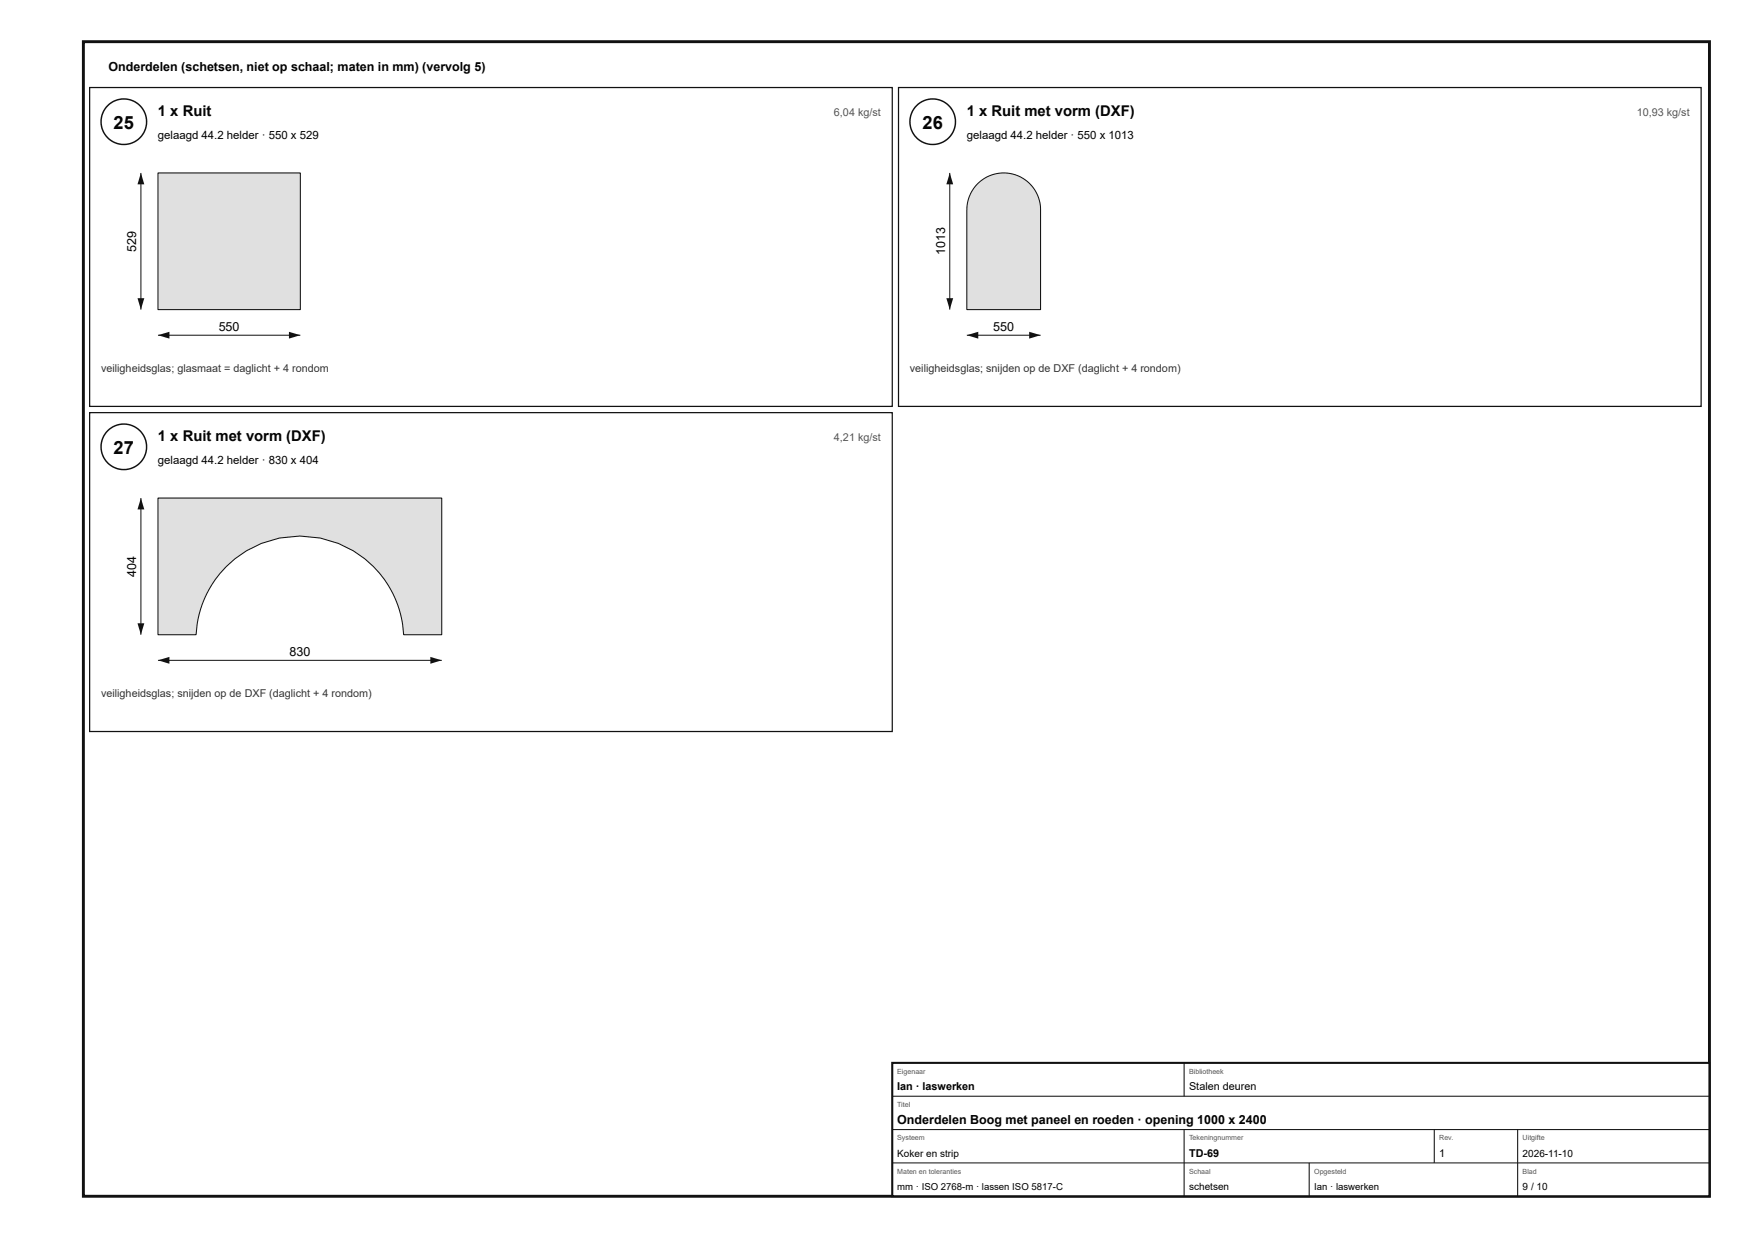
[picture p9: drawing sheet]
<svg xmlns="http://www.w3.org/2000/svg" width="420mm" height="297mm" viewBox="0 0 420 297" stroke-linecap="round" stroke-linejoin="round" font-family="sans-serif">
<defs><g id="words">
<g font-size="4.4">
<text x="27.3" y="30.8">25</text>
<text x="221.3" y="30.8">26</text>
<text x="27.3" y="108.8">27</text>
</g>
<g font-size="3.6">
<text x="37.9" y="27.8">1 x Ruit</text>
<text x="231.9" y="27.8">1 x Ruit met vorm (DXF)</text>
<text x="37.9" y="105.8">1 x Ruit met vorm (DXF)</text>
</g>
<g font-size="3">
<text x="26" y="17">Onderdelen (schetsen, niet op schaal; maten in mm) (vervolg 5)</text>
<text x="32.7" y="60.4" transform="rotate(-90 32.7 60.4)">529</text>
<text x="226.7" y="61.2" transform="rotate(-90 226.7 61.2)">1013</text>
<text x="52.5" y="79.3">550</text>
<text x="238.2" y="79.3">550</text>
<text x="32.7" y="138.4" transform="rotate(-90 32.7 138.4)">404</text>
<text x="69.4" y="157.3">830</text>
<text x="215.2" y="269.6">Onderdelen Boog met paneel en roeden · opening 1000 x 2400</text>
</g>
<g font-size="2.7">
<text x="37.9" y="33.3">gelaagd 44.2 helder · 550 x 529</text>
<text x="231.9" y="33.3">gelaagd 44.2 helder · 550 x 1013</text>
<text x="37.9" y="111.3">gelaagd 44.2 helder · 830 x 404</text>
</g>
<g font-size="2.6" fill="#555">
<text x="200" y="27.8">6,04 kg/st</text>
<text x="392.6" y="27.8">10,93 kg/st</text>
<text x="200" y="105.8">4,21 kg/st</text>
</g>
<g font-size="2.6" fill="#333">
<text x="24.2" y="89.3">veiligheidsglas; glasmaat = daglicht + 4 rondom</text>
<text x="218.2" y="89.3">veiligheidsglas; snijden op de DXF (daglicht + 4 rondom)</text>
<text x="24.2" y="167.3">veiligheidsglas; snijden op de DXF (daglicht + 4 rondom)</text>
</g>
<g font-size="2.6">
<text x="215.2" y="261.6">Ian · laswerken</text>
<text x="285.2" y="261.6">Stalen deuren</text>
<text x="285.2" y="277.6">TD-69</text>
<text x="345.2" y="277.6">1</text>
</g>
<g font-size="2.4">
<text x="215.2" y="277.6">Koker en strip</text>
<text x="365.2" y="277.6">2026-11-10</text>
<text x="285.2" y="285.6">schetsen</text>
<text x="365.2" y="285.6">9 / 10</text>
</g>
<g font-size="2.3">
<text x="215.2" y="285.6">mm · ISO 2768-m · lassen ISO 5817-C</text>
<text x="315.2" y="285.6">Ian · laswerken</text>
</g>
<g font-size="1.7" fill="#555">
<text x="215.2" y="257.6">Eigenaar</text>
<text x="285.2" y="257.6">Bibliotheek</text>
<text x="215.2" y="265.6">Titel</text>
<text x="215.2" y="273.6">Systeem</text>
<text x="285.2" y="273.6">Tekeningnummer</text>
<text x="345.2" y="273.6">Rev.</text>
<text x="365.2" y="273.6">Uitgifte</text>
<text x="215.2" y="281.6">Maten en toleranties</text>
<text x="285.2" y="281.6">Schaal</text>
<text x="315.2" y="281.6">Opgesteld</text>
<text x="365.2" y="281.6">Blad</text>
</g>
</g></defs>
<path d="M20 10h390v277h-390z" fill="none" stroke="#111" stroke-width=".7" stroke-linecap="butt"/>
<path d="M21.5 21h192.5v76.5h-192.5z" fill="none" stroke="#111" stroke-width=".3"/>
<circle cx="29.7" cy="29.2" r="5.5" fill="#fff"/>
<circle cx="29.7" cy="29.2" r="5.5" fill="none" stroke="#111" stroke-width=".35"/>
<path d="M37.9 41.5h34.1v32.8h-34.1z" fill="#d6e4e9"/>
<path d="M37.9 41.5h34.1v32.8h-34.1z" fill="none" stroke="#111" stroke-width=".25"/>
<path d="M37.9 80.4h34.1" fill="none" stroke="#111" stroke-width=".24"/>
<g fill="#111">
<path d="M37.9 80.4l2.7-.8v1.6z"/>
<path d="M69.3 79.6l2.7 .8-2.7 .8z"/>
</g>
<path d="M33.8 41.5v32.8" fill="none" stroke="#111" stroke-width=".24"/>
<g fill="#111">
<path d="M33.8 41.5l.8 2.7h-1.6z"/>
<path d="M33 71.5h1.6l-.8 2.8z"/>
</g>
<path d="M215.5 21h192.5v76.5h-192.5z" fill="none" stroke="#111" stroke-width=".3"/>
<circle cx="223.7" cy="29.2" r="5.5" fill="#fff"/>
<circle cx="223.7" cy="29.2" r="5.5" fill="none" stroke="#111" stroke-width=".35"/>
<path d="M234.5 44.1a8.8 8.8 0 0 1 9.6-1.9 8.8 8.8 0 0 1 5.5 8.1v24h-17.7v-24a8.9 8.9 0 0 1 2.6-6.2z" fill="#d6e4e9"/>
<path d="M234.5 44.1a8.8 8.8 0 0 1 9.6-1.9 8.8 8.8 0 0 1 5.5 8.1v24h-17.7v-24a8.9 8.9 0 0 1 2.6-6.2z" fill="none" stroke="#111" stroke-width=".25"/>
<path d="M231.9 80.4h17.7" fill="none" stroke="#111" stroke-width=".24"/>
<g fill="#111">
<path d="M231.9 80.4l2.7-.8v1.6z"/>
<path d="M246.8 79.6l2.8 .8-2.8 .8z"/>
</g>
<path d="M227.8 41.5v32.8" fill="none" stroke="#111" stroke-width=".24"/>
<g fill="#111">
<path d="M227.8 41.5l.8 2.7h-1.6z"/>
<path d="M227 71.5h1.6l-.8 2.8z"/>
</g>
<path d="M21.5 99h192.5v76.5h-192.5z" fill="none" stroke="#111" stroke-width=".3"/>
<circle cx="29.7" cy="107.2" r="5.5" fill="#fff"/>
<circle cx="29.7" cy="107.2" r="5.5" fill="none" stroke="#111" stroke-width=".35"/>
<path d="M37.9 119.5h68v32.8h-9.1l-.4-3.3a24.7 24.7 0 0 0-2.7-7.6 24.9 24.9 0 0 0-25.2-12.6 24.9 24.9 0 0 0-20.8 18.9l-.7 4.6h-9.1z" fill="#d6e4e9"/>
<path d="M37.9 119.5h68v32.8h-9.1l-.4-3.3a24.7 24.7 0 0 0-2.7-7.6 24.9 24.9 0 0 0-25.2-12.6 24.9 24.9 0 0 0-20.8 18.9l-.7 4.6h-9.1z" fill="none" stroke="#111" stroke-width=".25"/>
<path d="M37.9 158.4h68" fill="none" stroke="#111" stroke-width=".24"/>
<g fill="#111">
<path d="M37.9 158.4l2.7-.8v1.6z"/>
<path d="M103.2 157.6l2.7 .8-2.7 .8z"/>
</g>
<path d="M33.8 119.5v32.8" fill="none" stroke="#111" stroke-width=".24"/>
<g fill="#111">
<path d="M33.8 119.5l.8 2.7h-1.6z"/>
<path d="M33 149.5h1.6l-.8 2.8z"/>
</g>
<path d="M214 255h196v32h-196z" fill="#fff"/>
<path d="M214 255h196v32h-196z" fill="none" stroke="#111" stroke-width=".5"/>
<path d="M284 255v8M214 263h196M214 271h196M214 279h196M284 271v16M314 279v8M344 271v8M364 271v16" fill="none" stroke="#111" stroke-width=".25"/>
<use href="#words"/>
</svg>
